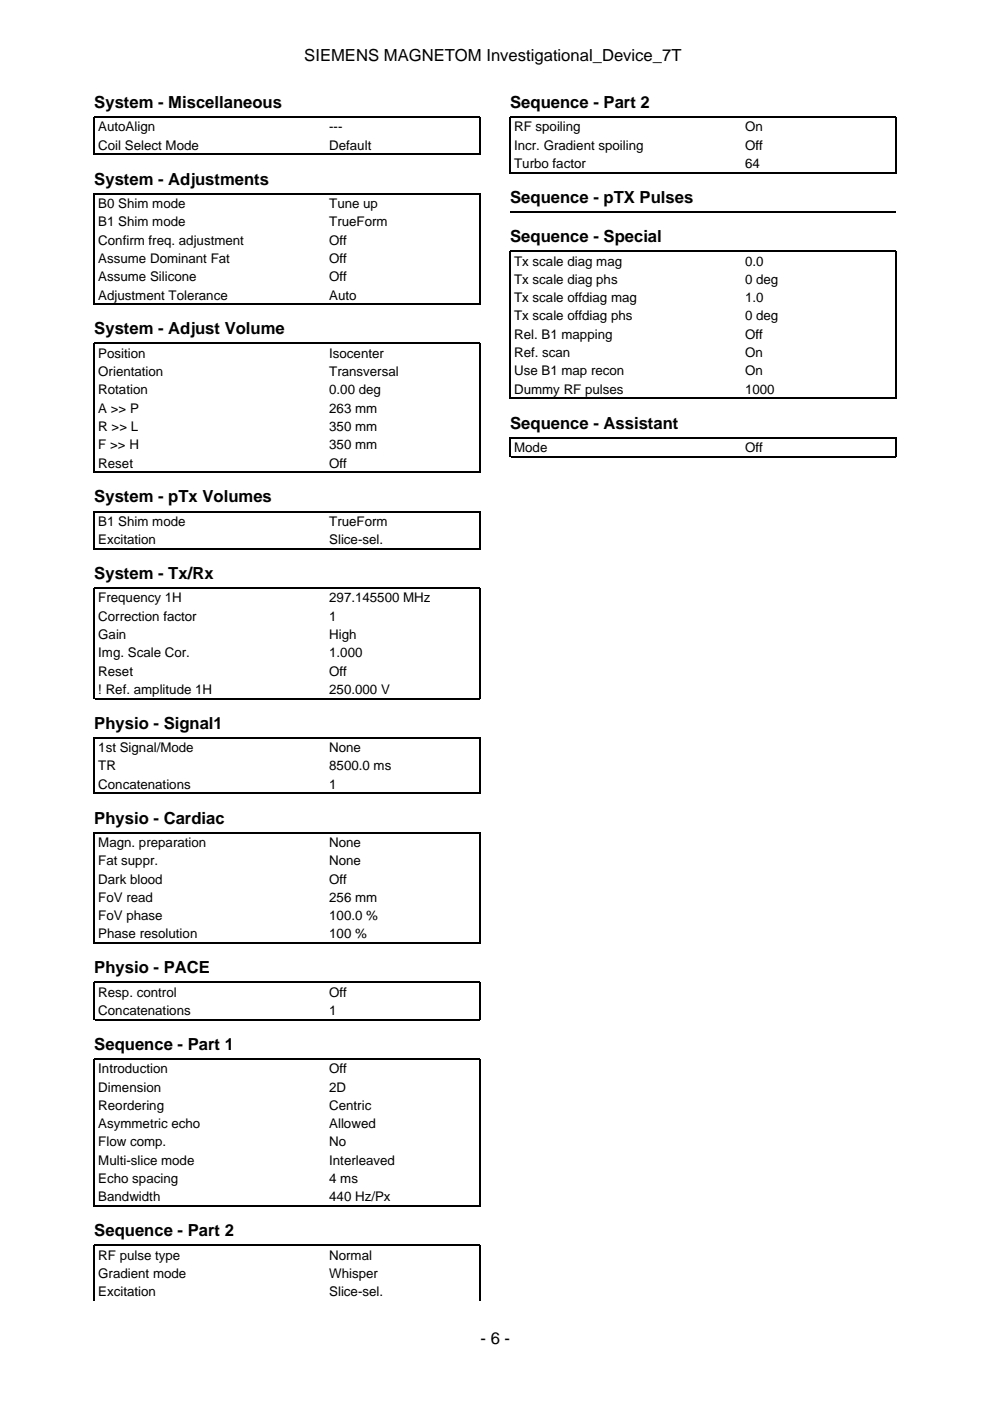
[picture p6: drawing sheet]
<svg xmlns="http://www.w3.org/2000/svg" width="210mm" height="297mm" viewBox="0 0 210 297" stroke-linecap="round" stroke-linejoin="round" font-family="sans-serif">
<defs><g id="words">
<g font-size="3.5">
<text x="64.5" y="12.9">SIEMENS MAGNETOM Investigational_Device_7T</text>
<text x="20" y="22.9">System - Miscellaneous</text>
<text x="108.2" y="22.9">Sequence - Part 2</text>
<text x="20" y="39.2">System - Adjustments</text>
<text x="108.2" y="43">Sequence - pTX Pulses</text>
<text x="108.2" y="51.4">Sequence - Special</text>
<text x="20" y="70.9">System - Adjust Volume</text>
<text x="108.2" y="90.9">Sequence - Assistant</text>
<text x="20" y="106.5">System - pTx Volumes</text>
<text x="20" y="122.8">System - Tx/Rx</text>
<text x="20" y="154.5">Physio - Signal1</text>
<text x="20" y="174.6">Physio - Cardiac</text>
<text x="20" y="206.4">Physio - PACE</text>
<text x="20" y="222.6">Sequence - Part 1</text>
<text x="20" y="262.1">Sequence - Part 2</text>
<text x="101.9" y="284.9">- 6 -</text>
</g>
<g font-size="2.8">
<text x="20.8" y="27.9">AutoAlign</text>
<text x="69.8" y="27.9">---</text>
<text x="109" y="27.9">RF spoiling</text>
<text x="158" y="27.9">On</text>
<text x="20.8" y="31.7">Coil Select Mode</text>
<text x="69.8" y="31.7">Default</text>
<text x="109" y="31.7">Incr. Gradient spoiling</text>
<text x="109" y="35.6">Turbo factor</text>
<text x="158" y="31.7">Off</text>
<text x="158" y="35.6">64</text>
<text x="20.8" y="44.1">B0 Shim mode</text>
<text x="20.8" y="48">B1 Shim mode</text>
<text x="69.8" y="44.1">Tune up</text>
<text x="69.8" y="48">TrueForm</text>
<text x="20.8" y="51.9">Confirm freq. adjustment</text>
<text x="69.8" y="51.9">Off</text>
<text x="20.8" y="55.7">Assume Dominant Fat</text>
<text x="20.8" y="59.6">Assume Silicone</text>
<text x="69.8" y="55.7">Off</text>
<text x="69.8" y="59.6">Off</text>
<text x="109" y="56.3">Tx scale diag mag</text>
<text x="158" y="56.3">0.0</text>
<text x="20.8" y="63.5">Adjustment Tolerance</text>
<text x="69.8" y="63.5">Auto</text>
<text x="109" y="60.2">Tx scale diag phs</text>
<text x="109" y="64.1">Tx scale offdiag mag</text>
<text x="158" y="60.2">0 deg</text>
<text x="158" y="64.1">1.0</text>
<text x="109" y="67.9">Tx scale offdiag phs</text>
<text x="109" y="71.8">Rel. B1 mapping</text>
<text x="158" y="67.9">0 deg</text>
<text x="158" y="71.8">Off</text>
<text x="20.8" y="75.8">Position</text>
<text x="69.8" y="75.8">Isocenter</text>
<text x="109" y="75.7">Ref. scan</text>
<text x="158" y="75.7">On</text>
<text x="20.8" y="79.7">Orientation</text>
<text x="20.8" y="83.6">Rotation</text>
<text x="69.8" y="79.7">Transversal</text>
<text x="69.8" y="83.6">0.00 deg</text>
<text x="109" y="79.6">Use B1 map recon</text>
<text x="109" y="83.5">Dummy RF pulses</text>
<text x="158" y="79.6">On</text>
<text x="158" y="83.5">1000</text>
<text x="20.8" y="87.5">A &gt;&gt; P</text>
<text x="69.8" y="87.5">263 mm</text>
<text x="20.8" y="91.4">R &gt;&gt; L</text>
<text x="20.8" y="95.2">F &gt;&gt; H</text>
<text x="69.8" y="91.4">350 mm</text>
<text x="69.8" y="95.2">350 mm</text>
<text x="109" y="95.8">Mode</text>
<text x="158" y="95.8">Off</text>
<text x="20.8" y="99.1">Reset</text>
<text x="69.8" y="99.1">Off</text>
<text x="20.8" y="111.5">B1 Shim mode</text>
<text x="69.8" y="111.5">TrueForm</text>
<text x="20.8" y="115.4">Excitation</text>
<text x="69.8" y="115.4">Slice-sel.</text>
<text x="20.8" y="127.7">Frequency 1H</text>
<text x="20.8" y="131.6">Correction factor</text>
<text x="69.8" y="127.7">297.145500 MHz</text>
<text x="69.8" y="131.6">1</text>
<text x="20.8" y="135.5">Gain</text>
<text x="69.8" y="135.5">High</text>
<text x="20.8" y="139.3">Img. Scale Cor.</text>
<text x="20.8" y="143.2">Reset</text>
<text x="69.8" y="139.3">1.000</text>
<text x="69.8" y="143.2">Off</text>
<text x="20.8" y="147.1">! Ref. amplitude 1H</text>
<text x="69.8" y="147.1">250.000 V</text>
<text x="20.8" y="159.5">1st Signal/Mode</text>
<text x="69.8" y="159.5">None</text>
<text x="20.8" y="163.3">TR</text>
<text x="20.8" y="167.2">Concatenations</text>
<text x="69.8" y="163.3">8500.0 ms</text>
<text x="69.8" y="167.2">1</text>
<text x="20.8" y="179.6">Magn. preparation</text>
<text x="69.8" y="179.6">None</text>
<text x="20.8" y="183.4">Fat suppr.</text>
<text x="69.8" y="183.4">None</text>
<text x="20.8" y="187.3">Dark blood</text>
<text x="20.8" y="191.2">FoV read</text>
<text x="69.8" y="187.3">Off</text>
<text x="69.8" y="191.2">256 mm</text>
<text x="20.8" y="195.1">FoV phase</text>
<text x="69.8" y="195.1">100.0 %</text>
<text x="20.8" y="199">Phase resolution</text>
<text x="69.8" y="199">100 %</text>
<text x="20.8" y="211.3">Resp. control</text>
<text x="20.8" y="215.2">Concatenations</text>
<text x="69.8" y="211.3">Off</text>
<text x="69.8" y="215.2">1</text>
<text x="20.8" y="227.5">Introduction</text>
<text x="69.8" y="227.5">Off</text>
<text x="20.8" y="231.4">Dimension</text>
<text x="69.8" y="231.4">2D</text>
<text x="20.8" y="235.3">Reordering</text>
<text x="20.8" y="239.2">Asymmetric echo</text>
<text x="69.8" y="235.3">Centric</text>
<text x="69.8" y="239.2">Allowed</text>
<text x="20.8" y="243.1">Flow comp.</text>
<text x="69.8" y="243.1">No</text>
<text x="20.8" y="246.9">Multi-slice mode</text>
<text x="20.8" y="250.8">Echo spacing</text>
<text x="69.8" y="246.9">Interleaved</text>
<text x="69.8" y="250.8">4 ms</text>
<text x="20.8" y="254.7">Bandwidth</text>
<text x="69.8" y="254.7">440 Hz/Px</text>
<text x="20.8" y="267.1">RF pulse type</text>
<text x="69.8" y="267.1">Normal</text>
<text x="20.8" y="270.9">Gradient mode</text>
<text x="20.8" y="274.8">Excitation</text>
<text x="69.8" y="270.9">Whisper</text>
<text x="69.8" y="274.8">Slice-sel.</text>
</g>
</g></defs>
<g fill="none" stroke="#000" stroke-width=".26">
<path d="M20 32.9v-8.1h81.8v8.1M20.1 32.7h81.6M108.2 36.8v-12h81.8v12M108.3 36.6h81.6M108.2 45h81.8M20 64.6v-23.5h81.8v23.5M20.1 64.5h81.6M108.2 84.6v-31.3h81.8v31.3M108.2 96.9v-4.1h81.8v4.1M108.3 84.5h81.6M108.3 96.8h81.6M20 100.3v-27.5h81.8v27.5"/>
<path d="M20 116.5v-8h81.8v8M20.1 100.1h81.6M20.1 116.3h81.6M20 148.2v-23.5h81.8v23.5M20.1 148.1h81.6M20 168.3v-11.9h81.8v11.9M20.1 168.2h81.6M20.1 200h81.6M20 200.1v-23.6h81.8v23.6M20 216.3v-8h81.8v8M20.1 216.2h81.6M20 255.8v-31.3h81.8v31.3"/>
<path d="M20.1 255.7h81.6M20 275.7v-11.7h81.8v11.7"/>
</g>
<use href="#words"/>
</svg>
